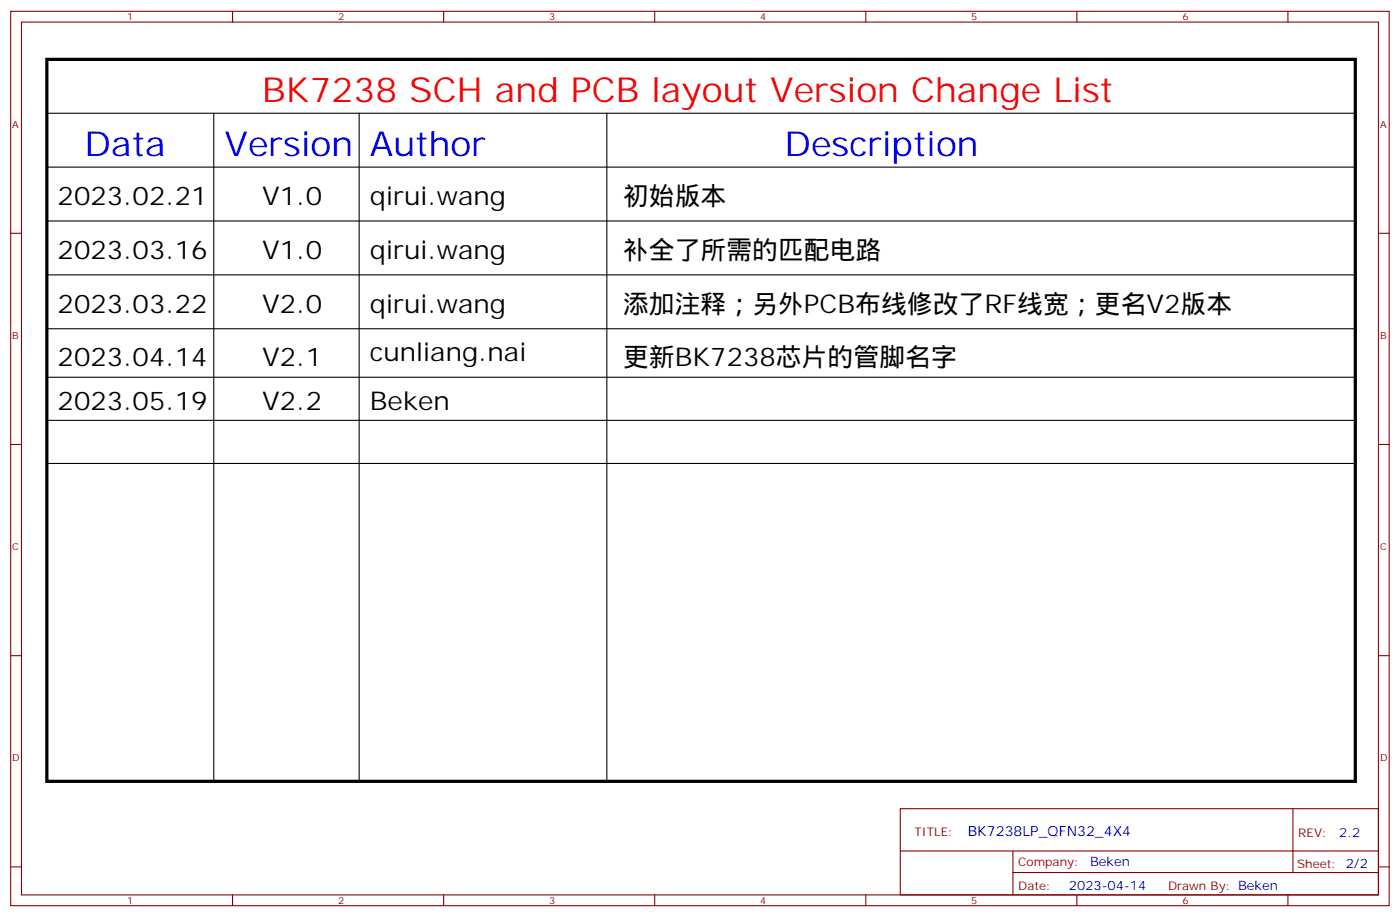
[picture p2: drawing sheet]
<svg xmlns="http://www.w3.org/2000/svg" width="459mm" height="300mm" viewBox="0 0 459 300" stroke-linecap="round" stroke-linejoin="round" font-family="sans-serif">
<defs><g id="words">
<text font-size="11.3" fill="#f00" x="85.9" y="33.5">BK7238 SCH and PCB layout Version Change List</text>
<g font-size="11.3" fill="#00f">
<text x="27.7" y="51.2">Data</text>
<text x="73.6" y="51.2">Version</text>
<text x="121.2" y="51.2">Author</text>
<text x="257" y="51.2">Description</text>
</g>
<g font-size="8.5">
<text x="18.9" y="67.1">2023.02.21</text>
<text x="85.9" y="67.1">V1.0</text>
<text x="121.2" y="67.1">qirui.wang</text>
<text x="204.1" y="67.1">初始版本</text>
<text x="18.9" y="84.7">2023.03.16</text>
<text x="85.9" y="84.7">V1.0</text>
<text x="121.2" y="84.7">qirui.wang</text>
<text x="204.1" y="84.7">补全了所需的匹配电路</text>
<text x="18.9" y="102.3">2023.03.22</text>
<text x="85.9" y="102.3">V2.0</text>
<text x="121.2" y="102.3">qirui.wang</text>
<text x="204.1" y="102.3">添加注释；另外PCB布线修改了RF线宽；更名V2版本</text>
<text x="18.9" y="120">2023.04.14</text>
<text x="85.9" y="120">V2.1</text>
<text x="121.2" y="118.2">cunliang.nai</text>
<text x="204.1" y="120">更新BK7238芯片的管脚名字</text>
<text x="18.9" y="134.1">2023.05.19</text>
<text x="85.9" y="134.1">V2.2</text>
<text x="121.2" y="134.1">Beken</text>
</g>
<text font-size="4.6" fill="#00f" x="317" y="273.8">BK7238LP_QFN32_4X4</text>
<g font-size="4.2" fill="#00f">
<text x="438.7" y="274">2.2</text>
<text x="357.1" y="283.6">Beken</text>
<text x="350.2" y="291.4">2023-04-14</text>
</g>
<g font-size="3.9" fill="#800">
<text x="299.6" y="273.7">TITLE:</text>
<text x="425.3" y="274">REV:</text>
<text x="333.6" y="283.5">Company:</text>
<text x="424.9" y="284.2">Sheet: 2/2</text>
<text x="333.6" y="291.2">Date:</text>
<text x="382.6" y="291.3">Drawn By: Beken</text>
</g>
<g font-size="3.2" fill="#800">
<text x="41.6" y="6.7">1</text>
<text x="110.8" y="6.7">2</text>
<text x="179.9" y="6.7">3</text>
<text x="249" y="6.7">4</text>
<text x="318.2" y="6.7">5</text>
<text x="387.3" y="6.7">6</text>
<text x="4" y="41.8">A</text>
<text x="452.1" y="41.8">A</text>
<text x="4" y="110.9">B</text>
<text x="452.1" y="110.9">B</text>
<text x="4" y="180.1">C</text>
<text x="452.1" y="180.1">C</text>
<text x="4" y="249.2">D</text>
<text x="452.1" y="249.2">D</text>
<text x="41.6" y="296">1</text>
<text x="110.8" y="296">2</text>
<text x="179.9" y="296">3</text>
<text x="249" y="296">4</text>
<text x="318.2" y="296">5</text>
<text x="387.3" y="296">6</text>
</g>
</g></defs>
<g fill="none" stroke="#870000" stroke-width=".35">
<path d="M3.5 3.7h451.6v292.8h-451.6zM7 7.2h444.5v285.8h-444.5zM76.2 3.7v3.5M145.3 3.7v3.5M214.5 3.7v3.5M283.6 3.7v3.5M352.8 3.7v3.5M421.9 3.7v3.5M3.5 76.4h3.5M451.5 76.4h3.6M3.5 145.5h3.5M451.5 145.5h3.6"/>
<path d="M3.5 214.7h3.5M451.5 214.7h3.6M294.9 264.8h156.6v28.2h-156.6zM294.9 278.6h156.5M331.8 278.6v14.1M423.5 264.8v20.9M3.5 283.8h3.5M76.2 293v3.5M145.3 293v3.5M214.5 293v3.5M283.6 293v3.5M331.8 285.7h119.6"/>
<path d="M352.8 293v3.5M421.9 293v3.5M451.5 283.8h3.6"/>
</g>
<path d="M15.3 19.4h428.7v236.4h-428.7z" fill="none" stroke="#000" stroke-width="1.1"/>
<path d="M15.3 37.1h428.7M70 37.1v218.7M117.7 37.1v218.7M198.8 37.1v218.7M15.3 54.7h428.7M15.3 72.4h428.7M15.3 90h428.7M15.3 107.6h428.7M15.3 123.5h428.7M15.3 137.6h428.7M15.3 151.7h428.7" fill="none" stroke="#000" stroke-width=".35"/>
<use href="#words"/>
</svg>
